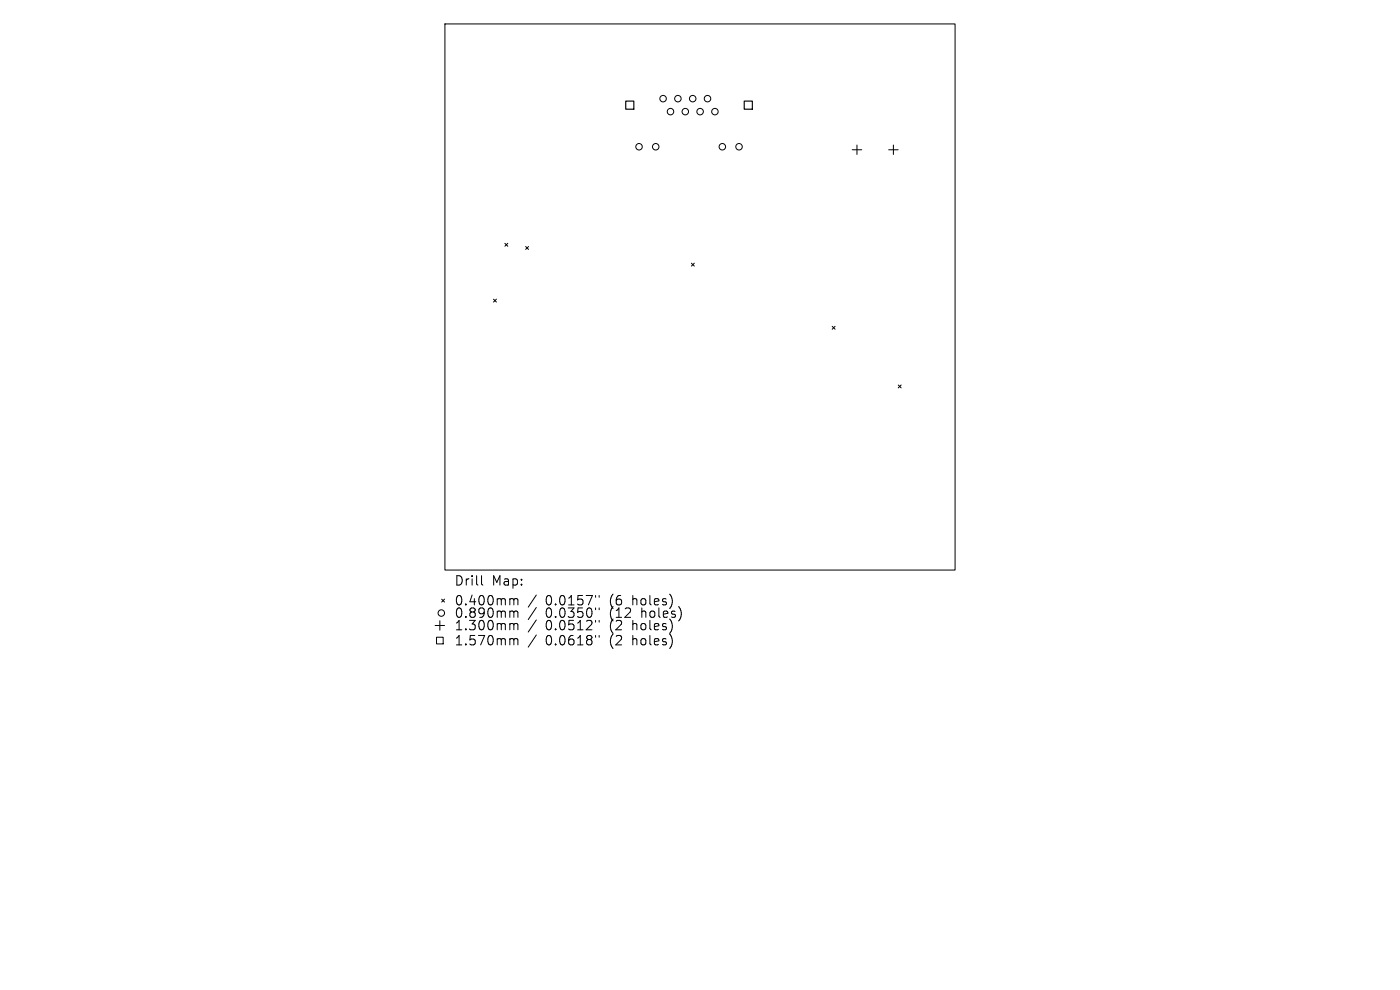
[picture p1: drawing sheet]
<svg xmlns="http://www.w3.org/2000/svg" width="297mm" height="210mm" viewBox="0 0 297 210" stroke-linecap="round" stroke-linejoin="round" font-family="sans-serif">
<defs><g id="words">
<g font-size="2.8">
<text x="96.3" y="124.5">Drill</text>
<text x="104.3" y="124.5">Map:</text>
<text x="96.3" y="128.7">0.400mm</text>
<text x="96.3" y="131.3">0.890mm</text>
<text x="115.8" y="128.7">0.0157&quot;</text>
<text x="115.8" y="131.3">0.0350&quot;</text>
<text x="129.5" y="128.7">(6</text>
<text x="129.5" y="131.3">(12</text>
<text x="134.4" y="128.7">holes)</text>
<text x="136.3" y="131.3">holes)</text>
<text x="96.3" y="134">1.300mm</text>
<text x="96.3" y="137.2">1.570mm</text>
<text x="115.8" y="134">0.0512&quot;</text>
<text x="115.8" y="137.2">0.0618&quot;</text>
<text x="129.5" y="134">(2</text>
<text x="129.5" y="137.2">(2</text>
<text x="134.4" y="134">holes)</text>
<text x="134.4" y="137.2">holes)</text>
</g>
</g></defs>
<g fill="none" stroke="#000" stroke-width=".21">
<path d="M94.4 5.1h108.2v115.8h-108.2zM180.8 31.8h2M181.8 30.8v2M188.5 31.8h2M189.5 30.8v2M107.1 51.6l.6 .6M107.7 51.6l-.6 .6M111.5 52.3l.6 .6M112.1 52.3l-.6 .6M146.7 55.8l.6 .6M147.3 55.8l-.6 .6M104.7 63.5l.6 .6"/>
<path d="M105.3 63.5l-.6 .6M176.5 69.2l.7 .6M177.2 69.2l-.7 .6M190.6 81.7l.6 .6M191.2 81.7l-.6 .6M92.3 132.7h2M92.6 135.2h1.4v1.4h-1.4zM93.3 131.7v2M93.7 127.1l.6 .6M94.3 127.1l-.6 .6M102.2 122.1v1.7l.2 .3M108.4 127h.3l.3 .3"/>
<path d="M108.4 129.6h.3l.3 .3M108.4 132.3h.3l.3 .3M108.4 135.5h.3l.3 .3M109 127.3l.3-.3 .5 .1 .1 1.2M109 127.3v1M109 129.9v1.1M109 132.6v1M109 135.8v1M109 129.9l.3-.3 .5 .1 .1 1.3M109 132.6l.3-.3 .5 .1 .1 1.2M109 135.8l.3-.3 .5 .1 .1 1.2M113.8 126.2l-1.7 2.6"/>
<path d="M113.8 128.9l-1.7 2.5M113.8 131.5l-1.7 2.6M113.8 134.7l-1.7 2.6M126.3 126.3v.4M126.3 129v.3M126.3 131.6v.4M126.3 134.8v.4M127.1 126.3v.4M127.1 129v.3M127.1 131.6v.4M127.1 134.8v.4"/>
<circle cx="135.6" cy="31.1" r=".69"/>
<circle cx="139.1" cy="31.1" r=".69"/>
<circle cx="140.7" cy="20.9" r=".69"/>
<circle cx="142.2" cy="23.7" r=".69"/>
<circle cx="143.8" cy="20.9" r=".69"/>
<circle cx="145.4" cy="23.7" r=".69"/>
<circle cx="147" cy="20.9" r=".69"/>
<circle cx="148.5" cy="23.7" r=".69"/>
<circle cx="150.1" cy="20.9" r=".69"/>
<circle cx="151.7" cy="23.7" r=".69"/>
<circle cx="153.2" cy="31.1" r=".69"/>
<circle cx="156.8" cy="31.1" r=".69"/>
<circle cx="93.6" cy="130" r=".69"/>
</g>
<path d="M132.7 21.4h1.8v1.8h-1.8zM157.9 21.4h1.7v1.8h-1.7z" fill="none" stroke="#000" stroke-width=".24"/>
<use href="#words"/>
</svg>
